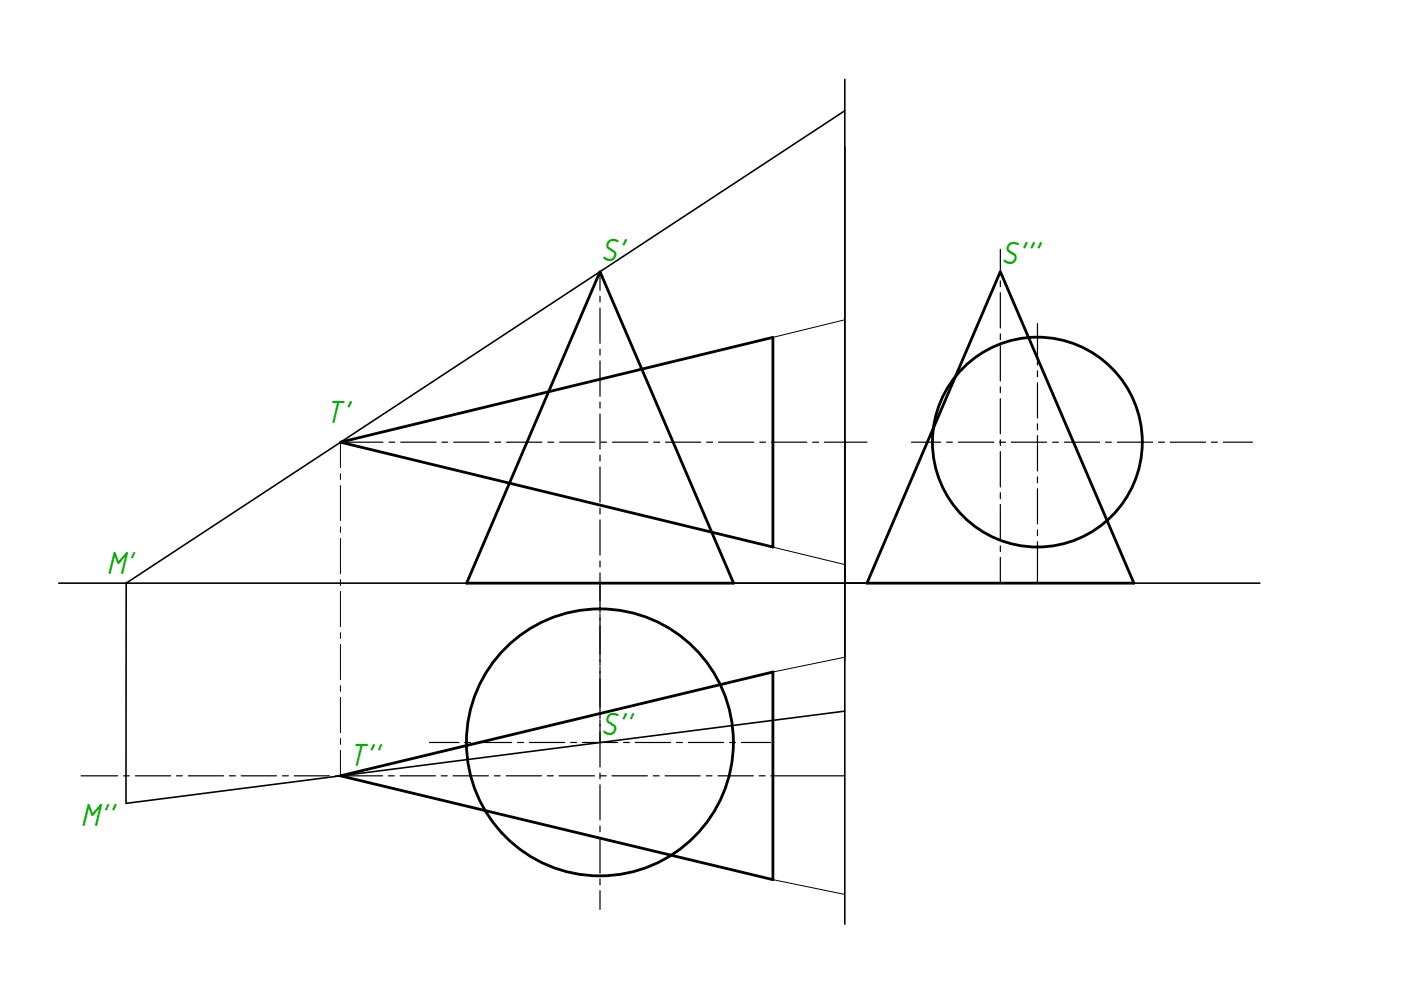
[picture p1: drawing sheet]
<svg xmlns="http://www.w3.org/2000/svg" width="297mm" height="210mm" viewBox="0 0 297 210" stroke-linecap="round" stroke-linejoin="round" font-family="sans-serif">
<defs><g id="words">
<g font-size="7.3" fill="#00ad00">
<text x="127.3" y="55.3">S'</text>
<text x="212.2" y="56">S'''</text>
<text x="69" y="89.6">T'</text>
<text x="22.6" y="121.7">M'</text>
<text x="127.3" y="155.8">S''</text>
<text x="73.9" y="162.5">T''</text>
<text x="17.1" y="175.2">M''</text>
</g>
</g></defs>
<!-- layer: 0 -->
<path d="M179.1 16.8v106.8h-166.7M179.1 23.5l-152.3 100.1-.1 46.7 152.4-19.5M179.1 31.1v164.8M179.1 123.6h88" fill="none" stroke="#000" stroke-width=".34"/>
<path d="M179.1 119.7v19.6M155.5 123.6h64.5" fill="none" stroke="#000" stroke-width=".3"/>
<g fill="none" stroke="#000" stroke-width=".59">
<path d="M127.2 57.6l28.3 66h-56.6zM212.1 57.6l28.3 66h-56.6zM72.2 93.8l91.7-22.3v44.5zM72.2 164.5l91.7-22v44z"/>
<circle cx="219.9" cy="93.7" r="22.2"/>
<circle cx="127.2" cy="157.4" r="28.3"/>
</g>
<g fill="none" stroke="#000" stroke-width=".25">
<path d="M127.2 57.6v3.9M212.1 52.9v5.4M212.1 59.5v1.3M127.2 62.8v1.2M127.2 65.3v7.5M127.2 74v1.3M127.2 76.5v7.5M212.1 62v7.5M212.1 70.8v1.2M212.1 73.3v7.5M220 68.6v8.8M220 78.6v1.3"/>
<path d="M72.2 93.8h9M82.5 93.8h1.2M85 93.8h7.5M93.7 93.8h1.2M96.2 93.8h7.5M104.9 93.8h1.3M107.4 93.8h7.5M116.2 93.8h1.2M118.7 93.8h7.4M127.2 85.2v1.3M127.2 87.7v7.5M127.2 96.5v1.2"/>
<path d="M127.2 99v7.5M127.4 93.8h1.2M129.9 93.8h7.5M138.6 93.8h1.3M141.1 93.8h7.5M149.8 93.8h1.3M152.3 93.8h7.5M161.1 93.8h1.2M163.6 93.8h7.5M172.3 93.8h1.3M174.8 93.8h9M193.3 93.8h6.2"/>
<path d="M200.7 93.8h1.2M203.2 93.8h7.5M211.9 93.8h1.3M212.1 82v1.3M212.1 84.5v7.5M212.1 93.2v1.3M212.1 95.7v7.5M214.4 93.8h7.5M220 81.1v7.5M220 89.9v1.2M220 92.4v7.5M223.2 93.8h1.2"/>
<path d="M225.7 93.8h7.4M234.4 93.8h1.2M236.9 93.8h7.5M245.6 93.8h1.3M248.1 93.8h7.5M256.8 93.8h1.3M259.3 93.8h6.3M127.2 107.7v1.3M127.2 110.2v7.5M127.2 118.9v1.3M212.1 104.5v1.2M212.1 107v7.5"/>
<path d="M212.1 115.7v1.3M212.1 118.2v5.4M220 101.1v1.2M220 103.6v7.5M220 112.3v1.3M220 114.8v8.8M127.2 121.4v8.5M127.2 130.2v11M91.1 157.4h6.2M98.5 157.4h1.3M101 157.4h7.5M109.7 157.4h1.3"/>
<path d="M112.2 157.4h7.5M121 157.4h1.2M123.5 157.4h7.5M127.2 141.4v11M127.2 152.6v10M132.2 157.4h1.2M134.7 157.4h7.5M143.4 157.4h1.3M145.9 157.4h7.5M154.7 157.4h1.2M157.2 157.4h6.2M17.2 164.5h7.7"/>
<path d="M26.2 164.5h1.2M28.7 164.5h7.5M37.4 164.5h1.3M39.9 164.5h7.5M48.6 164.5h1.3M51.1 164.5h7.5M59.9 164.5h1.2M62.4 164.5h7.5M71.1 164.5h1.2M73.6 164.5h7.5M82.3 164.5h1.3M84.8 164.5h7.5"/>
<path d="M93.6 164.5h1.2M96.1 164.5h7.4M104.8 164.5h1.2M107.3 164.5h7.5M116 164.5h1.3M118.5 164.5h7.5M127.2 163.9v1.2M127.2 166.4v7.4M127.2 175.1v1.2M127.2 177.6v7.5M127.3 164.5h1.2M129.8 164.5h7.4"/>
<path d="M138.5 164.5h1.2M141 164.5h7.5M149.7 164.5h1.3M152.2 164.5h7.5M161 164.5h1.2M163.4 164.5h15.7M127.2 186.3v1.3M127.2 188.8v4"/>
</g>
<!-- layer: 0 -->
<path d="M179.1 67.8l-15.2 3.7M72.2 93.8l106.9 25.9M179.1 139.3l-15.2 3.2M163.9 186.5l15.2 3.1" fill="none" stroke="#000" stroke-width=".21"/>
<path d="M179.1 123.6v16.6" fill="none" stroke="#000" stroke-width=".25"/>
<g fill="none" stroke="#000" stroke-width=".21">
<path d="M72.2 93.8v5.4M72.2 100.4v1.3M72.2 102.9v7.5M72.2 111.7v1.2M72.2 114.2v7.5M72.2 122.9v1.2M72.2 125.4v7.5M72.2 134.1v1.3M72.2 136.6v7.5M72.2 145.4v1.2M72.2 147.9v7.4M72.2 156.6v1.2"/>
<path d="M72.2 159.1v5.4"/>
</g>
<use href="#words"/>
</svg>
